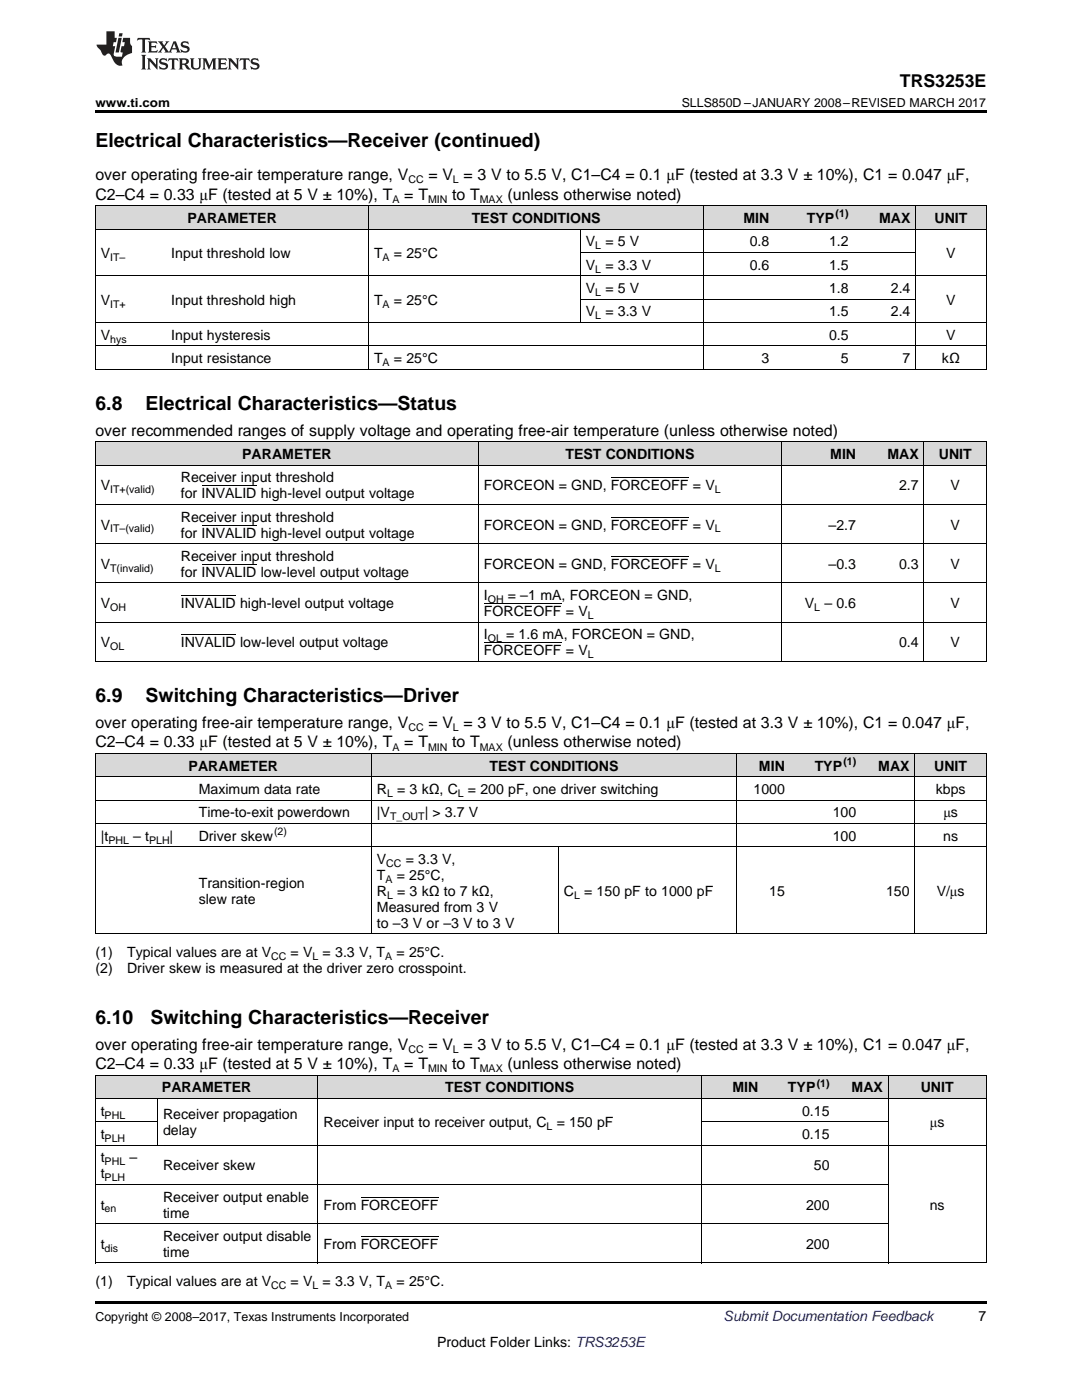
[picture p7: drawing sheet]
<svg xmlns="http://www.w3.org/2000/svg" width="216mm" height="279mm" viewBox="0 0 216 279" stroke-linecap="round" stroke-linejoin="round" font-family="sans-serif">
<defs><g id="words">
<g font-size="3.9">
<text x="19" y="29.3">Electrical Characteristics—Receiver (continued)</text>
<text x="19" y="81.8">6.8</text>
<text x="29.1" y="81.8">Electrical Characteristics—Status</text>
<text x="19" y="140.1">6.9</text>
<text x="29.1" y="140.1">Switching Characteristics—Driver</text>
<text x="19" y="204.3">6.10</text>
<text x="30.1" y="204.3">Switching Characteristics—Receiver</text>
</g>
<text font-size="3.5" x="179.6" y="17.3">TRS3253E</text>
<g font-size="3.2">
<text x="19" y="36">over operating free-air temperature range, V</text>
<text x="85.5" y="36">= V = 3 V to 5.5 V, C1–C4 = 0.1 μF (tested at 3.3 V ± 10%), C1 = 0.047 μF,</text>
<text x="19" y="39.9">C2–C4 = 0.33 μF (tested at 5 V ± 10%), T</text>
<text x="80.7" y="39.9">= T</text>
<text x="90.2" y="39.9">to T</text>
<text x="101.3" y="39.9">(unless otherwise noted)</text>
<text x="19" y="87">over recommended ranges of supply voltage and operating free-air temperature (unless otherwise noted)</text>
<text x="19" y="145.3">over operating free-air temperature range, V</text>
<text x="19" y="149.2">C2–C4 = 0.33 μF (tested at 5 V ± 10%), T</text>
<text x="80.7" y="149.2">= T</text>
<text x="85.5" y="145.3">= V = 3 V to 5.5 V, C1–C4 = 0.1 μF (tested at 3.3 V ± 10%), C1 = 0.047 μF,</text>
<text x="90.2" y="149.2">to T</text>
<text x="101.3" y="149.2">(unless otherwise noted)</text>
<text x="19" y="209.5">over operating free-air temperature range, V</text>
<text x="85.5" y="209.5">= V = 3 V to 5.5 V, C1–C4 = 0.1 μF (tested at 3.3 V ± 10%), C1 = 0.047 μF,</text>
<text x="19" y="213.4">C2–C4 = 0.33 μF (tested at 5 V ± 10%), T</text>
<text x="80.7" y="213.4">= T</text>
<text x="90.2" y="213.4">to T</text>
<text x="101.3" y="213.4">(unless otherwise noted)</text>
</g>
<g font-size="2.8">
<text x="37.4" y="44.5">PARAMETER</text>
<text x="94.1" y="44.5">TEST CONDITIONS</text>
<text x="148.3" y="44.5">MIN</text>
<text x="161" y="44.5">TYP</text>
<text x="175.4" y="44.5">MAX</text>
<text x="186.5" y="44.5">UNIT</text>
<text x="20.1" y="51.5">V</text>
<text x="34.2" y="51.5">Input threshold low</text>
<text x="74.6" y="51.5">T</text>
<text x="78.6" y="51.5">= 25°C</text>
<text x="116.9" y="49.2">V</text>
<text x="116.9" y="53.8">V</text>
<text x="120.8" y="49.2">= 5 V</text>
<text x="120.8" y="53.8">= 3.3 V</text>
<text x="149.6" y="49.2">0.8</text>
<text x="149.6" y="53.8">0.6</text>
<text x="165.4" y="49.2">1.2</text>
<text x="165.4" y="53.8">1.5</text>
<text x="188.8" y="51.5">V</text>
<text x="116.9" y="58.5">V</text>
<text x="120.8" y="58.5">= 5 V</text>
<text x="165.4" y="58.5">1.8</text>
<text x="177.8" y="58.5">2.4</text>
<text x="20.1" y="60.8">V</text>
<text x="34.2" y="60.8">Input threshold high</text>
<text x="74.6" y="60.8">T</text>
<text x="78.6" y="60.8">= 25°C</text>
<text x="116.9" y="63.1">V</text>
<text x="120.8" y="63.1">= 3.3 V</text>
<text x="165.4" y="63.1">1.5</text>
<text x="177.8" y="63.1">2.4</text>
<text x="188.8" y="60.8">V</text>
<text x="20.1" y="67.8">V</text>
<text x="34.2" y="67.8">Input hysteresis</text>
<text x="165.4" y="67.8">0.5</text>
<text x="188.8" y="67.8">V</text>
<text x="34.2" y="72.5">Input resistance</text>
<text x="74.6" y="72.5">T</text>
<text x="78.6" y="72.5">= 25°C</text>
<text x="151.9" y="72.5">3</text>
<text x="167.8" y="72.5">5</text>
<text x="180.1" y="72.5">7</text>
<text x="188" y="72.5">kΩ</text>
<text x="48.3" y="91.6">PARAMETER</text>
<text x="112.8" y="91.6">TEST CONDITIONS</text>
<text x="165.7" y="91.6">MIN</text>
<text x="177.1" y="91.6">MAX</text>
<text x="187.3" y="91.6">UNIT</text>
<text x="20.1" y="97.9">V</text>
<text x="36.1" y="96.3">Receiver input threshold</text>
<text x="36.1" y="99.4">for INVALID high-level output voltage</text>
<text x="96.6" y="97.9">FORCEON = GND, FORCEOFF = V</text>
<text x="179.4" y="97.9">2.7</text>
<text x="189.7" y="97.9">V</text>
<text x="20.1" y="105.7">V</text>
<text x="36.1" y="104.1">Receiver input threshold</text>
<text x="36.1" y="107.3">for INVALID high-level output voltage</text>
<text x="96.6" y="105.7">FORCEON = GND, FORCEOFF = V</text>
<text x="165.3" y="105.7">–2.7</text>
<text x="189.7" y="105.7">V</text>
<text x="20.1" y="113.5">V</text>
<text x="36.1" y="111.9">Receiver input threshold</text>
<text x="96.6" y="113.5">FORCEON = GND, FORCEOFF = V</text>
<text x="165.3" y="113.5">–0.3</text>
<text x="179.4" y="113.5">0.3</text>
<text x="189.7" y="113.5">V</text>
<text x="36.1" y="115.1">for INVALID low-level output voltage</text>
<text x="96.6" y="119.8">I</text>
<text x="101.4" y="119.8">= –1 mA, FORCEON = GND,</text>
<text x="20.1" y="121.4">V</text>
<text x="36.1" y="121.4">INVALID high-level output voltage</text>
<text x="96.6" y="122.9">FORCEOFF = V</text>
<text x="160.6" y="121.4">V</text>
<text x="164.5" y="121.4">– 0.6</text>
<text x="189.7" y="121.4">V</text>
<text x="20.1" y="129.2">V</text>
<text x="36.1" y="129.2">INVALID low-level output voltage</text>
<text x="96.6" y="127.6">I</text>
<text x="96.6" y="130.8">FORCEOFF = V</text>
<text x="101" y="127.6">= 1.6 mA, FORCEON = GND,</text>
<text x="179.4" y="129.2">0.4</text>
<text x="189.7" y="129.2">V</text>
<text x="37.6" y="153.8">PARAMETER</text>
<text x="97.7" y="153.8">TEST CONDITIONS</text>
<text x="151.4" y="153.8">MIN</text>
<text x="162.6" y="153.8">TYP</text>
<text x="175.3" y="153.8">MAX</text>
<text x="186.4" y="153.8">UNIT</text>
<text x="39.7" y="158.5">Maximum data rate</text>
<text x="75.2" y="158.5">R</text>
<text x="79.2" y="158.5">= 3 kΩ, C</text>
<text x="93.4" y="158.5">= 200 pF, one driver switching</text>
<text x="150.4" y="158.5">1000</text>
<text x="186.7" y="158.5">kbps</text>
<text x="20.1" y="167.8">|t</text>
<text x="26.6" y="167.8">– t</text>
<text x="33.9" y="167.8">|</text>
<text x="39.7" y="163.1">Time-to-exit powerdown</text>
<text x="39.7" y="167.8">Driver skew</text>
<text x="75.2" y="163.1">|V</text>
<text x="84.8" y="163.1">| &gt; 3.7 V</text>
<text x="166.2" y="163.1">100</text>
<text x="166.2" y="167.8">100</text>
<text x="188.2" y="167.8">ns</text>
<text x="188.2" y="163.1">μs</text>
<text x="75.2" y="172.4">V</text>
<text x="81" y="172.4">= 3.3 V,</text>
<text x="39.7" y="177.2">Transition-region</text>
<text x="75.2" y="175.6">T</text>
<text x="75.2" y="178.8">R</text>
<text x="79.2" y="175.6">= 25°C,</text>
<text x="79.2" y="178.8">= 3 kΩ to 7 kΩ,</text>
<text x="112.5" y="178.8">C</text>
<text x="116.6" y="178.8">= 150 pF to 1000 pF</text>
<text x="153.5" y="178.8">15</text>
<text x="176.8" y="178.8">150</text>
<text x="186.9" y="178.8">V/μs</text>
<text x="39.7" y="180.4">slew rate</text>
<text x="75.2" y="182">Measured from 3 V</text>
<text x="75.2" y="185.1">to –3 V or –3 V to 3 V</text>
<text x="19" y="191">(1)</text>
<text x="25.4" y="191">Typical values are at V</text>
<text x="58" y="191">= V</text>
<text x="64.4" y="191">= 3.3 V, T</text>
<text x="79.1" y="191">= 25°C.</text>
<text x="19" y="194.2">(2)</text>
<text x="25.4" y="194.2">Driver skew is measured at the driver zero crosspoint.</text>
<text x="32.3" y="218">PARAMETER</text>
<text x="88.8" y="218">TEST CONDITIONS</text>
<text x="146.2" y="218">MIN</text>
<text x="157.2" y="218">TYP</text>
<text x="169.9" y="218">MAX</text>
<text x="183.7" y="218">UNIT</text>
<text x="20.1" y="222.7">t</text>
<text x="20.1" y="227.3">t</text>
<text x="32.5" y="223.4">Receiver propagation</text>
<text x="32.5" y="226.6">delay</text>
<text x="64.6" y="225">Receiver input to receiver output, C</text>
<text x="111.1" y="225">= 150 pF</text>
<text x="160.1" y="222.7">0.15</text>
<text x="160.1" y="227.3">0.15</text>
<text x="185.6" y="225">μs</text>
<text x="20.1" y="232">t</text>
<text x="25.8" y="232">–</text>
<text x="32.5" y="233.6">Receiver skew</text>
<text x="162.4" y="233.6">50</text>
<text x="20.1" y="235.2">t</text>
<text x="32.5" y="239.8">Receiver output enable</text>
<text x="20.1" y="241.4">t</text>
<text x="32.5" y="243">time</text>
<text x="64.6" y="241.4">From FORCEOFF</text>
<text x="160.8" y="241.4">200</text>
<text x="185.5" y="241.4">ns</text>
<text x="20.1" y="249.2">t</text>
<text x="32.5" y="247.6">Receiver output disable</text>
<text x="32.5" y="250.8">time</text>
<text x="64.6" y="249.2">From FORCEOFF</text>
<text x="160.8" y="249.2">200</text>
<text x="19" y="256.7">(1)</text>
<text x="25.4" y="256.7">Typical values are at V</text>
<text x="58" y="256.7">= V</text>
<text x="64.4" y="256.7">= 3.3 V, T</text>
<text x="79.1" y="256.7">= 25°C.</text>
<text x="195.3" y="263.6">7</text>
<text x="87.2" y="268.9">Product Folder Links: TRS3253E</text>
</g>
<text font-size="2.8" fill="#0000c8" x="144.4" y="263.6">Submit Documentation Feedback</text>
<g font-size="2.5">
<text x="19" y="21.4">www.ti.com</text>
<text x="136" y="21.4">SLLS850D –JANUARY 2008–REVISED MARCH 2017</text>
<text x="19" y="263.6">Copyright © 2008–2017, Texas Instruments Incorporated</text>
</g>
<g font-size="2.1">
<text x="78.3" y="40.5">A</text>
<text x="81.5" y="36.6">CC</text>
<text x="85.4" y="40.5">MIN</text>
<text x="90.4" y="36.6">L</text>
<text x="95.7" y="40.5">MAX</text>
<text x="166.7" y="43.4">(1)</text>
<text x="22" y="52.1">IT–</text>
<text x="76.3" y="52.1">A</text>
<text x="118.8" y="49.7">L</text>
<text x="118.8" y="54.4">L</text>
<text x="118.8" y="59.1">L</text>
<text x="22" y="61.4">IT+</text>
<text x="76.3" y="61.4">A</text>
<text x="118.8" y="63.7">L</text>
<text x="22" y="68.4">hys</text>
<text x="76.3" y="73">A</text>
<text x="22" y="98.4">IT+(valid)</text>
<text x="142.6" y="98.4">L</text>
<text x="22" y="106.3">IT–(valid)</text>
<text x="142.6" y="106.3">L</text>
<text x="22" y="114.1">T(invalid)</text>
<text x="142.6" y="114.1">L</text>
<text x="22" y="121.9">OH</text>
<text x="97.3" y="120.3">OH</text>
<text x="117.3" y="123.5">L</text>
<text x="162.5" y="121.9">L</text>
<text x="22" y="129.8">OL</text>
<text x="97.3" y="128.2">OL</text>
<text x="117.3" y="131.3">L</text>
<text x="78.3" y="149.8">A</text>
<text x="81.5" y="145.9">CC</text>
<text x="85.4" y="149.8">MIN</text>
<text x="90.4" y="145.9">L</text>
<text x="95.7" y="149.8">MAX</text>
<text x="168.3" y="152.7">(1)</text>
<text x="77.2" y="159">L</text>
<text x="91.4" y="159">L</text>
<text x="54.7" y="166.7">(2)</text>
<text x="77.8" y="163.7">T_OUT</text>
<text x="21.6" y="168.3">PHL</text>
<text x="29.7" y="168.3">PLH</text>
<text x="77.1" y="173">CC</text>
<text x="76.9" y="176.2">A</text>
<text x="77.2" y="179.4">L</text>
<text x="114.5" y="179.4">L</text>
<text x="54.1" y="191.6">CC</text>
<text x="62.4" y="191.6">L</text>
<text x="76.9" y="191.6">A</text>
<text x="78.3" y="214">A</text>
<text x="81.5" y="210.1">CC</text>
<text x="85.4" y="214">MIN</text>
<text x="90.4" y="210.1">L</text>
<text x="95.7" y="214">MAX</text>
<text x="163" y="216.9">(1)</text>
<text x="20.9" y="223.2">PHL</text>
<text x="20.9" y="227.9">PLH</text>
<text x="109.1" y="225.6">L</text>
<text x="20.9" y="232.6">PHL</text>
<text x="20.9" y="235.7">PLH</text>
<text x="20.9" y="242">en</text>
<text x="20.9" y="249.8">dis</text>
<text x="54.1" y="257.2">CC</text>
<text x="62.4" y="257.2">L</text>
<text x="76.9" y="257.2">A</text>
</g>
</g></defs>
<g fill="#d8d8d8">
<path d="M19 214.6h12.5v4.7h-12.5z"/>
<path d="M31.5 214.6h32v4.7h-32z"/>
<path d="M63.5 214.6h76.4v4.7h-76.4z"/>
<path d="M139.9 214.6h12.5v4.7h-12.5z"/>
<path d="M152.4 214.6h14.2v4.7h-14.2z"/>
<path d="M166.6 214.6h10.7v4.7h-10.7z"/>
<path d="M177.3 214.6h19.5v4.7h-19.5z"/>
<path d="M19 150.4h19.6v4.7h-19.6z"/>
<path d="M38.6 150.4h35.6v4.7h-35.6z"/>
<path d="M74.2 150.4h37.3v4.7h-37.3z"/>
<path d="M111.5 150.4h35.5v4.7h-35.5z"/>
<path d="M147 150.4h10.7v4.7h-10.7z"/>
<path d="M157.7 150.4h14.2v4.7h-14.2z"/>
<path d="M171.9 150.4h10.7v4.7h-10.7z"/>
<path d="M182.6 150.4h14.2v4.7h-14.2z"/>
<path d="M19 88.2h16v4.7h-16z"/>
<path d="M35 88.2h60.5v4.7h-60.5z"/>
<path d="M95.5 88.2h60.4v4.7h-60.4z"/>
<path d="M155.9 88.2h16v4.7h-16z"/>
<path d="M171.9 88.2h12.5v4.7h-12.5z"/>
<path d="M184.4 88.2h12.4v4.7h-12.4z"/>
<path d="M19 41.1h14.1v4.7h-14.1z"/>
<path d="M33.1 41.1h40.5v4.7h-40.5z"/>
<path d="M73.6 41.1h42.3v4.7h-42.3z"/>
<path d="M115.9 41.1h24.6v4.7h-24.6z"/>
<path d="M140.5 41.1h14.1v4.7h-14.1z"/>
<path d="M154.6 41.1h15.8v4.7h-15.8z"/>
<path d="M170.4 41.1h12.3v4.7h-12.3z"/>
<path d="M182.7 41.1h14.1v4.7h-14.1z"/>
</g>
<g fill="#000">
<path d="M19 22h177.8v.5h-177.8zM19 73.7h.2zM73.5 73.7h.1zM115.7 73.7h.2zM140.4 73.7h.1zM154.5 73.7h.1zM170.3 73.7h.1zM182.6 73.7h.1zM196.7 73.7h.1zM19 132h.2zM95.4 132h.1zM171.8 132h.1z"/>
<path d="M184.3 132h.1zM196.7 132h.1zM19 186.4h.2zM74 186.4h.2zM111.4 186.4h.1zM146.9 186.4h.1zM157.6 186.4h.1zM171.8 186.4h.1zM182.5 186.4h.1zM196.7 186.4h.1zM19 259.7h177.8v.5h-177.8z"/>
</g>
<g fill="none" stroke="#000" stroke-width=".2">
<path d="M19 55.1h177.8M19 45.7h177.8M19 41.1h177.8M19.1 41.1v32.6M73.5 41.1v32.6M115.8 45.8v18.6M115.9 59.7h66.8M115.9 50.4h66.8M140.5 41.1v32.6M182.7 41.1v32.6M196.8 41.1v32.6M19 73.7h177.8"/>
<path d="M19 69h177.8M19 64.4h177.8M19 88.2h177.8v43.8M19 92.8h177.8M19.1 88.2v43.8M95.4 88.2v43.8M155.9 88.2v43.8M184.3 88.2v43.8M19 116.3h177.8M19 108.5h177.8M19 100.7h177.8M19 132h177.8"/>
<path d="M19 124.2h177.8M19 159.7h177.8M19 155h177.8M19 150.4h177.8M19.1 150.4v36M74.1 150.4v36M147 150.4v36M182.5 150.4v36M196.8 150.4v36M19 169h177.8M19 164.3h177.8M111.4 169v17.4"/>
<path d="M19 186.4h177.8M19 219.2h177.8M19 214.6h177.8M19.1 214.6v37.5M31.4 219.3v9.3M63.4 214.6v37.5M139.9 214.6v37.5M177.2 214.6v37.5M196.8 214.6v37.5M19 236.4h158.3M19 228.5h177.8M19 223.9h12.5"/>
<path d="M139.9 223.9h37.4M19 252h177.8M19 244.2h158.3"/>
</g>
<g fill="#231f20">
<path d="M27.5 7.6l-.1 .5 .4-.2h.6v.1v2.1l-.2 .4h1l-.3-.4v-2.1l.1-.1h.5l.5 .2-.2-.5zM29.5 8.3l.2 .3v1.5l-.2 .4h1.8l.2-.6a1.04 1.04 0 0 1-1.3 .2v-.7h.6l.3 .2v-.6l-.3 .2h-.6v-.6l.8-.1 .4 .3-.2-.5zM31.5 8.3l.9 1.1-.9 1.1h.8l-.2-.2 .5-.7 .4 .7-.2 .2h1.5l-.1-.2 .1-.4h.9l.1 .4-.2 .2h1l-.3-.3-.7-1.9h-.5l-.9 2-.8-1 .9-1h-.8l.1 .3-.3 .5-.4-.6 .2-.2zM34.7 8.6l.4 1h-.7zM36.3 8.4a.63 .63 0 0 0-.2 .7 .63 .63 0 0 0 .6 .4l.6 .2 .1 .2a.75 .75 0 0 1-.7 .4 .75 .75 0 0 1-.6-.5l.1 .7 .1-.1a1.11 1.11 0 0 0 1.5-.6 1.13 1.13 0 0 0-1.2-.8l-.1-.4a1.04 1.04 0 0 1 1.2 .2l-.2-.5-.1 .1-.5-.2zM28.2 10.9l.2 .4v2.2l-.2 .4h1l-.3-.4v-2.2l.3-.4zM29.3 11.6l.3 .4v1.5l-.3 .4h.8l-.2-.4v-1.3l1.5 1.7v-1.9l.2-.4h-.7l.2 .4v.9l-1.1-1.3zM32 11.8a.62 .62 0 0 0-.2 .7 .62 .62 0 0 0 .6 .4l.6 .1 .1 .3a.76 .76 0 0 1-.7 .3 .76 .76 0 0 1-.6-.4l.1 .7 .1-.1a1.11 1.11 0 0 0 1.5-.6 1.13 1.13 0 0 0-1.2-.8l-.1-.4a1.04 1.04 0 0 1 1.2 .2l-.2-.6-.1 .1-.5-.1zM33.7 11.6l-.2 .6a.61 .61 0 0 1 .8-.3v1.6l-.2 .4h.9l-.2-.4v-1.6a.63 .63 0 0 1 .8 .3l-.2-.6zM35.6 11.6l.3 .4v1.5l-.3 .4h1l-.2-.2v-.8l.5 .2a.76 .76 0 0 0 1.2 .7l-1-1a.58 .58 0 0 0 .6-.5 .58 .58 0 0 0-.5-.6zM36.4 11.9h.1a.45 .45 0 0 1 .5 .1 .45 .45 0 0 1 .1 .5l-.7 .2zM37.9 11.6l.2 .2a2.17 2.17 0 0 0 .3 1.9 .99 .99 0 0 0 1.6-.6v-1.1l.2-.4h-.7l.2 .2a1.92 1.92 0 0 1-.2 1.8 .6 .6 0 0 1-.9-.5v-1.1l.2-.4zM40.4 11.6l.2 .4v1.5l-.2 .4h.7l-.2-.4v-1.4l.8 1.8 .8-1.8v1.4l-.2 .4h.9l-.2-.4v-1.5l.2-.4h-.8l-.6 1.5-.6-1.5zM43.4 11.6l.2 .4v1.5l-.2 .4h1.8l.2-.6a1.04 1.04 0 0 1-1.3 .1v-.6h.5l.4 .2v-.6l-.4 .2h-.5v-.7h.8l.3 .3-.1-.6zM45.5 11.6l.2 .4v1.5l-.2 .4h.7l-.2-.4v-1.3l1.5 1.7v-1.9l.2-.4h-.7l.2 .4v.9l-1.1-1.3zM47.9 11.6l-.1 .6a.61 .61 0 0 1 .8-.3v1.6l-.3 .4h1l-.3-.4 .1-1.6a.63 .63 0 0 1 .7 .3l-.1-.6zM50.2 11.8a.62 .62 0 0 0-.2 .7 .62 .62 0 0 0 .6 .4l.6 .1 .2 .3a.76 .76 0 0 1-.8 .3 .76 .76 0 0 1-.6-.4l.1 .7 .2-.1a1.11 1.11 0 0 0 1.5-.6 1.13 1.13 0 0 0-1.3-.8l-.1-.4a1.04 1.04 0 0 1 1.2 .2l-.1-.6-.2 .1-.5-.1z"/>
<path d="M21.2 6.3v2.6h-1.9l.1 .4 .7 .9a.91 .91 0 0 0 1 .8 .56 .56 0 0 1 .5-.3 .56 .56 0 0 1 .5 .3l.4 .8a1.53 1.53 0 0 0 1.9 1.2 1.54 1.54 0 0 1 1-2.1l.9-.3v-1.4a1.52 1.52 0 0 1-.3-1.6h-1.4l-.2 .8h.5l-.2 .8h-.4l-.2 1v.2l.4 .1-.2 .8a1.93 1.93 0 0 1-1.6-.3l.3-1.8h-.5l.2-.8h.4l.2-.8h-.4v-1.3zM23.6 7.6l-.6 2.9h.7l.6-2.9zM23.8 6.6l-.1 .7h.6l.2-.7z"/>
</g>
<path d="M40.2 97h11M121.9 95.4h15.5M36.1 118.9h11M40.2 112.6h11M40.2 104.8h11M121.9 111h15.5M121.9 103.2h15.5M36.1 126.7h11M96.6 128.3h15.5M96.6 120.5h15.5M72 238.9h15.5M72 246.8h15.5" fill="none" stroke="#000" stroke-width=".2"/>
<use href="#words"/>
</svg>
